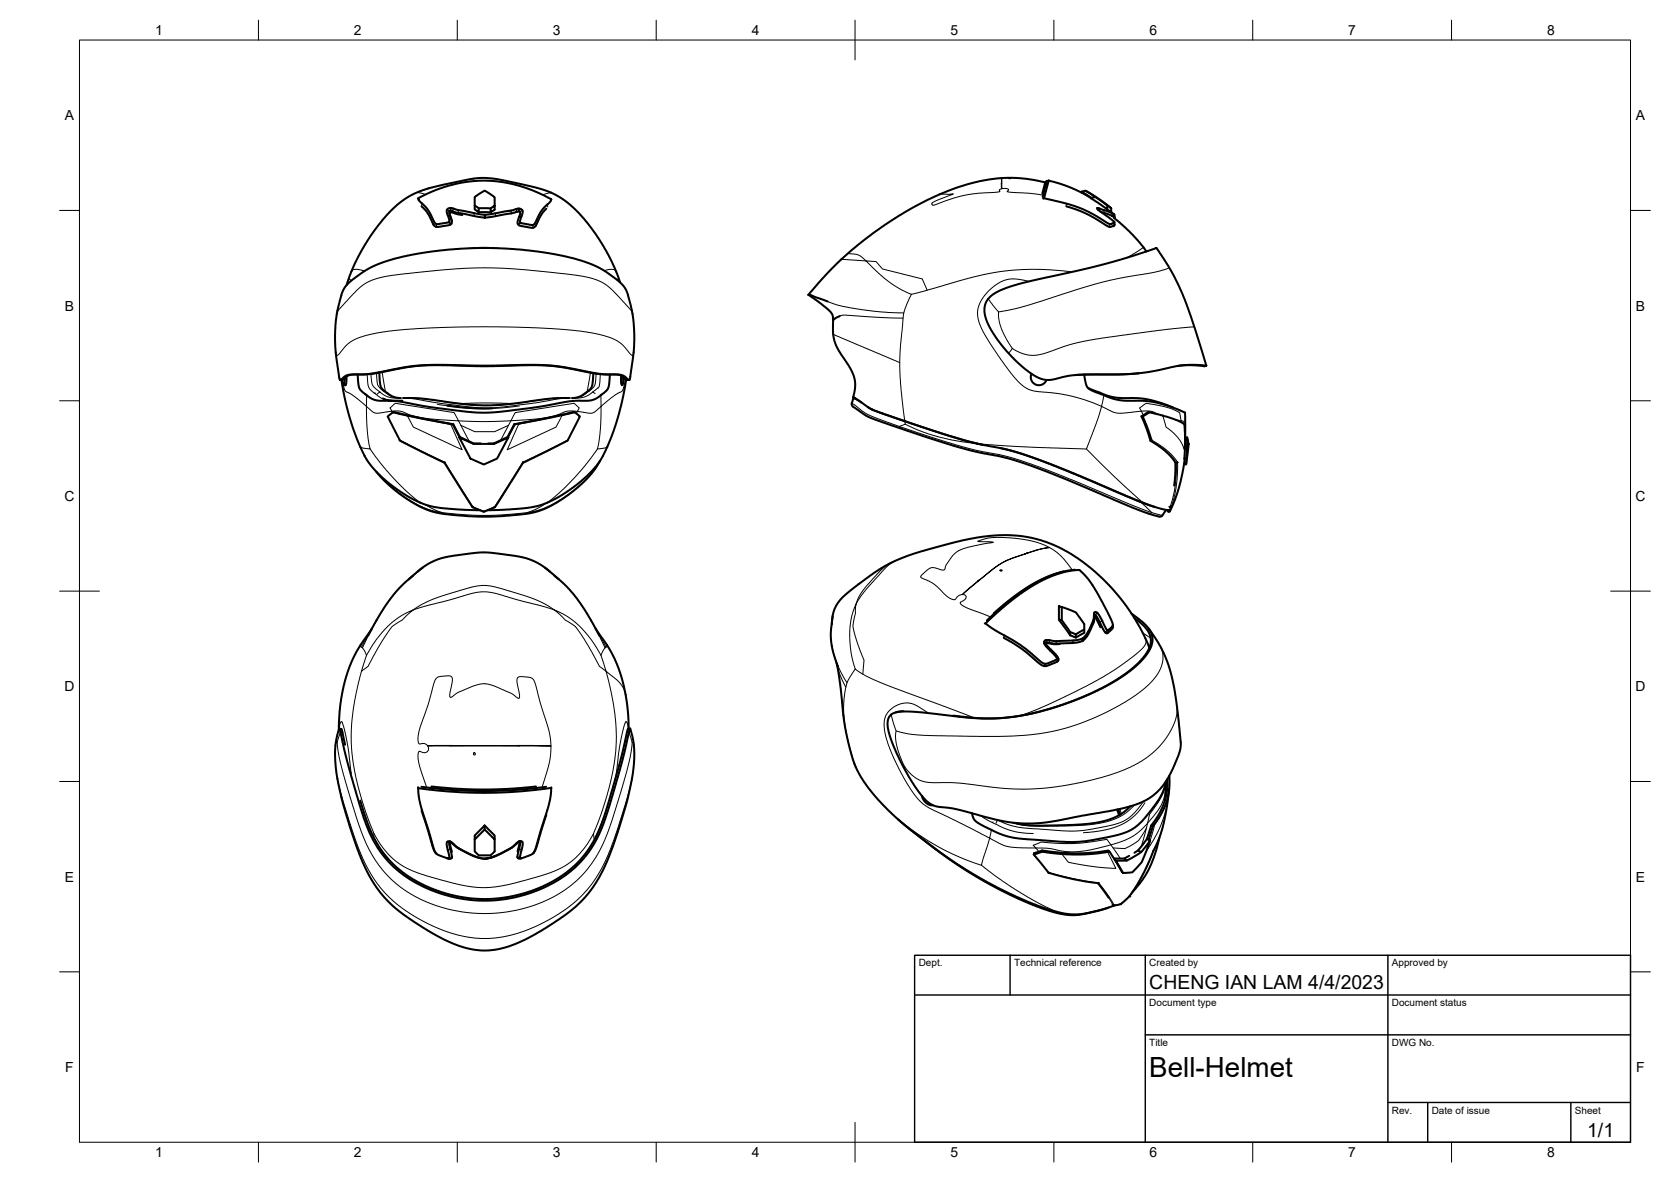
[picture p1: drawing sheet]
<svg xmlns="http://www.w3.org/2000/svg" width="420mm" height="297mm" viewBox="0 0 420 297" stroke-linecap="round" stroke-linejoin="round" font-family="sans-serif">
<defs><g id="words">
<text font-size="7" x="289" y="270.6">Bell-Helmet</text>
<g font-size="4.9">
<text x="289" y="248.5">CHENG IAN LAM 4/4/2023</text>
<text x="399.1" y="285.7">1/1</text>
</g>
<g font-size="3.5">
<text x="39" y="8.8">1</text>
<text x="89" y="8.8">2</text>
<text x="139" y="8.8">3</text>
<text x="189" y="8.8">4</text>
<text x="239" y="8.8">5</text>
<text x="289" y="8.8">6</text>
<text x="339" y="8.8">7</text>
<text x="389" y="8.8">8</text>
<text x="16.3" y="30.2">A</text>
<text x="411.3" y="30.2">A</text>
<text x="16.3" y="78">B</text>
<text x="411.3" y="78">B</text>
<text x="16.2" y="125.9">C</text>
<text x="411.2" y="125.9">C</text>
<text x="16.2" y="173.7">D</text>
<text x="411.2" y="173.7">D</text>
<text x="16.3" y="221.6">E</text>
<text x="411.3" y="221.6">E</text>
<text x="16.4" y="269.4">F</text>
<text x="411.4" y="269.4">F</text>
<text x="39" y="290.8">1</text>
<text x="89" y="290.8">2</text>
<text x="139" y="290.8">3</text>
<text x="189" y="290.8">4</text>
<text x="239" y="290.8">5</text>
<text x="289" y="290.8">6</text>
<text x="339" y="290.8">7</text>
<text x="389" y="290.8">8</text>
</g>
<g font-size="2.5">
<text x="231" y="242.9">Dept.</text>
<text x="255" y="242.9">Technical reference</text>
<text x="289" y="242.9">Created by</text>
<text x="350" y="242.9">Approved by</text>
<text x="289" y="252.8">Document type</text>
<text x="350" y="252.8">Document status</text>
<text x="289" y="262.9">Title</text>
<text x="350" y="262.9">DWG No.</text>
<text x="350" y="279.9">Rev.</text>
<text x="360" y="279.9">Date of issue</text>
<text x="396" y="279.9">Sheet</text>
</g>
</g></defs>
<!-- layer: Visible -->
<g fill="none" stroke="#000" stroke-width=".51">
<path d="M105.1 49.9l3.4-1.7 4.1-1.5 4.3-.9 5-.4 4.5 .4 4.3 .9 4.2 1.5 3.7 1.9M105.2 49.8l.3 .7 2.1 2.3 1.6 3 .5 .5 3.2-.5v-.6l-.6-2.3 .3-.4 .6-.2 2 .5 6.7 1.2M106 51.9l1.5 1.6 1.6 3.1 .7 .4 2.8-.4 .8-.3 .2-.9-.7-2.1 .3-.3 8.7 1.8M109 56.4l.1 .1M116.2 54l-3-.6-.1 .6 .5 1.4M119.4 51.6v1l1 .7v-1M120.4 53.3l3 .1M124.4 51.7l-.3 .1a2.57 2.57 0 0 1-2.2 .5h-.6a1.53 1.53 0 0 1-1.9-.9v-.6a1.39 1.39 0 0 1 .6-1.7l1.1-.7a.91 .91 0 0 1 1.6 0l.9 .6a1.24 1.24 0 0 1 .8 1.6v2.1l-1 .7v-1M134.7 56.6v.2M138.6 50.1l-.3 .7-2.1 2-1.7 3.3-.5 .4-3.2-.5v-.6l.6-2.2-.2-.5-.5-.3-8.8 1.6v.7l2.1-.3 6.6-1.3 .2 .6-.7 2.1 .2 .6 .8 .4 2.9 .4 .6-.4 1.5-2.8 1.3-1.5M138.6 50.1h.1M262.5 49.8l5 1.2 3.7 1.1 3.5 1.6 4.3 2.6 1.2-.4-4-3.1-.4-.5 2.5 .7 1.9 .9 .1 .8-1.6-.9-2-.6"/>
<path d="M262.8 45.9l-3.7-.8-3.8-.4h-2.7l-3.6 .3-3.7 .8-4.3 1.2-4.7 1.8-3.2 1.5-4.2 2.2-4 2.5-4.7 3.1-4.1 3.1-5.6 5-3.7 3.8-3.5 4.1M263.2 45.5l-1 4M263.7 45.4l4.8 1.5 3.6 1.6 2.3 1.4v-.2M263.7 45.4l-1.2 4.4-.2 .1M263.7 45.4l-.9 .3-.7 2.9M268.1 51.9l4.7 1.6 6.1 3.5h.4l.9-.4v-.8M271.9 48.2l2.5 1.5 1-.2-1.5-1a1.79 1.79 0 0 0-2-.3v.2M273.1 48l3.3 2 3 2.3M274.4 49.9l4 2.7v-1M275.4 49.5l4 2.8M279.4 52.3v1l-1-.7M279.4 53.3l.8 .7"/>
<path d="M280.2 56.6l-.2 .3M280.3 54.7l-.2 .1 4.9 4.4 3.3 4M87.2 71.6l1.7-1.5 3.4-2.4 4.2-1.9 6.8-1.7 8.7-1.3 8.4-.5 10 .4 8.7 1.1 7.1 1.7 3.2 1.2 3.1 1.7 3.5 2.6 1 1.1 .7 1.4 1.3 5.4 .5 5.2-.2 4.3-.9 6.7-.2 .4h-.2l-1-1-1-.3-5.3-.3-8.7-1.6-3.5-.5-3.8-.1-11.3 .2-14.3-.2-6 .4-10.6 1.9-4.8 .2-.9 .3-1.3 1-.2-.6-.9-6.5-.2-2.8 .1-4 .6-3.6 1-4.2 .6-1.3zM155.9 71l-2.1-5.4-3.7-6.4-3.3-4.2-2.2-2.4-2-1.8-3.5-2.2-4.3-1.5-9.5-2-4.2-.4-3.8 .5-10 2.3-3.8 1.5-3.3 2.2-3.7 3.7-4.1 5.6-3.2 5.8-2.1 5.4M203.3 74.1l4.8 1.7M203.3 74.1l3.4 2.4 2.2 2 .5 .8v1.1M211.2 79.4l-1.8 1M248.8 74.7l1.2-.9 1.5-.9 4.5-1.5 21.6-5 7-2 6.2-2.1 3.7 5.9 2.7 5.4 2.3 6.1 3.8 12.2-3-.2-2.7 .1-7.9 1.5-3.3 .5-4.1 .3-11 .1-3 .3-4.4 1-2.2-.3-2.8-1.6-3.6-3-2.8-3.1-2.8-3.7-1.5-2.9-.7-2.6 .2-1.8zM85.6 95.5h.5l1.2-1 1.1-.3 4.7-.2 9.3-1.7 6.5-.5 12 .2 12-.2 5.4 .1 3.6 .5 8.2 1.5 5.5 .3 .8 .3 1.1 1h.6M85.9 95.5l1.6 7.9 2.2 6.9 2.5 5.2 1.3 1.8 2.4 2.5 1.9 1.7 3.5 2.5 2.6 1.5 3.2 1.4 2.1 .5 2.9 .4 8.5 .4M86.6 95.1l-.2 1.7-.2-.2-.3-1.1M87.1 94.6l-.1 2.1-.6 .1"/>
<path d="M89.9 94.1l.2 2.6 .5 1.2 2 1.8 1.7 .8 5.7 .3 9.7 1.7 7.4 .9 4.3 .3 3.9-.2 7.5-.9 10.8-1.8 4.2-.1 1.3-.2 1.4-.7 2.2-1.9 .5-1.3 .1-2.5M95.4 93.6l.2 2.9 .4 1.1 2.6 2 2.1 .4M149.2 93.8l-.2 2.7-.5 1.1-2.5 2-2.1 .4M156.2 94.4v1.5l.2 .9 .3-.5 .2-1.4M156.4 94.5l-.2 1.7M157.4 95.4l-1.3 6.9-2.3 7.4-2.8 5.9-1.5 2-1.9 2-2.7 2.3-3.5 2.4-2.6 1.5-2.2 .9-1.7 .5-2.9 .5-9.4 .5M209.4 80.4l.1 3.9 .6 2.2 .8 1.6 2.8 4.3 1.1 2.7 .2 2-.5 2.8 4.9 3 8.1 2.9M259.4 93.9l-.2 .6 .1 1 .5 .8 .7 .4 1 .1 .5-.2 .6-.3 .5-.8M272.6 94.1l.5 2.6 .5 .9 1.4 .8 3.6 1.3 3.4 .9 5.3 .1 3.1 .4 4.2 1.2 3.4 1.4v5.8M273.6 97.5l5.6 2.1 2.1 .4h4.6l2.4 .3 3.5 .9 3.2 1.2M286.3 93.8l-5.1 .3-10.8 .1M303.3 91.9l-.5 .1-4.4-.2-2.1 .1"/>
<path d="M96.3 100.1l1 .4 1.2 .2M97.7 100.7h3.5M98.8 103.6l13.8 2.8a1.73 1.73 0 0 1 2 1.4l1.1 2M101.4 100l4.4 .1 10 1.4 5.3 .4 5.1-.2 12.6-1.6 4.3-.1M111.8 116.2v.1M112.5 101.9l6.6 .7h4.7M114 106.6h-.1M115.5 109.9l1.3 .6a6.5 6.5 0 0 0 4.8 1.1h.4a7.6 7.6 0 0 0 4.9-1.3l.9-.4-2.3 4.3a2.24 2.24 0 0 1-1.8 1.6l-1 .5a1.95 1.95 0 0 1-2.5-.2l-.7-.3a2.52 2.52 0 0 1-1.9-1.9zM115.6 109.9l-1.1-2a1.98 1.98 0 0 0-2.3-1.6l-12.3-2.4a1.31 1.31 0 0 0-1.8 .2l-.6 .6 3.1 6.1 9.3 4.6a4.1 4.1 0 0 1 2.7 2.3l5.1 8.1a4 4 0 0 0 3.1 2.5 1.74 1.74 0 0 0 2.1-.2l.5-.2a2.53 2.53 0 0 0 1.9-1.8l4.9-7.7a4.9 4.9 0 0 1 3.4-3.1l9.1-4.6 3.1-6-.5-.4a1.52 1.52 0 0 0-2.1-.4l-12.7 2.6a1.43 1.43 0 0 0-1.5 .9l-1.3 2.5M115.7 109.8l1.2 .7a6.1 6.1 0 0 0 4 .9M115.7 109.8l-.2 .1M119.1 111.4v.2"/>
<path d="M124.1 111.4l.1 .2M127.8 109.9l-.2-.1-2.4 1.1a3.5 3.5 0 0 1-2.4 .5M129.3 106.6h.1M131.4 116.2l.1 .1M144.5 103.6l-13.9 2.8a1.73 1.73 0 0 0-1.9 1.4l-1.1 2M150.9 115.8l-1.9 2.9-2.6 2.8-3.6 3-4.1 2.5-2.1 1-2.8 .9-8.2 .8-4.8 .1-5.3-.3-4.3-.4-3.5-.9-3.7-1.8-3.9-2.6-3.4-2.9-2.1-2.4M216.6 101.1l-2-1.2-.3 1.1a.83 .83 0 0 0 .4 1.3l3.1 2.2 4 1.6 18 5.9 6 1.6 7.7 1.6 3.9 1.2 9.9 3.7 20 8.4 4.1 1.3 .9-.3M218.2 102.3l2.1 1.1 7.2 2.5M219.3 102.9l.1 .1M227.5 105.9l11.2 3.6 8.4 2.3M227.5 105.8l15.9 5.1 9.6 2 5 1.5 9 3.4 20.7 8.7 3.2 1.1 2.9 .6M251.5 112.6l4.8 1.3 6 2.1 9.2 3.7 13.6 5.8 5.3 1.9"/>
<path d="M287.3 104.7l.7-.4a1.69 1.69 0 0 1 1.9-.5l4.9 1.4 3 1.4a39.9 39.9 0 0 1-3.6 21.8M289 103.6h-.4l-1.6 1M289.3 110.8l-1-3.1-1.3-3.1 .3 .1 1.4 3.2 .8 2.7v.2h-.2l3.6 2.4 1.4 1.4 1.2 1.6M296.1 116.2h-.6v3l-.3 2.8M297.8 115.2h.5M298 109.9h.5M298.8 111.6h.1M298.9 111.6l-.4-1.7-.2 6.4-.1 .4h-.5M298.9 111.6l-.7 5M118.9 127.4l-.1 .1M121.6 128.5v.1M124.4 127.4l.1 .1"/>
<path d="M293.2 128.1l-1 1.4M293.7 128.2l-.1 .3 .3 .1 .3-.1M293.7 128.2l-.1 .3M294 127.3l.5 .1M294.2 128.4v.1M93.5 158l-4 6.1-2.1 4.8-1 3.7-.6 3.1-.4 3.1-.2 4.6M103.9 144.7l-3.4 3-2.4 2.8-2.3 3.4-3.2 5.8M105 143.7l2.8-2.1 2.9-1.2 3.4-.8 7.1-.8 3.7 .3 7.1 1.1 3.5 1.4 2.8 2.1M106.3 142.6l-3.5 3M137 142.6l3.5 3M139.4 144.7l3.2 2.9 2.5 2.9 2.3 3.4 3.3 5.8M149.8 158l3.7 5.5 1.1 2.2 1.3 3.2 1 3.6 .7 3.7 .4 4 .1 3"/>
<path d="M209.2 156.6l-.3 2.5 .1 2.6 .6 2.5 1.1 3.3M209.2 155.8l.3-1.7 .4-1.3 .9-1.5 1.4-1.5 7.4-5.7 3-1.9 2.5-1.3 6.6-2.4 11-2.8 4.4-.8 3.7-.4 5.6 .2 5.1 1 4.8 1.8 4.5 2.7 4 3 4.7 4.5 3.8 4.7 3.3 5.3 2.4 5.1M209.4 154.8l-.3 2.1M247.8 156.7l2.4 1.7 6.2 3.6 5.3 4.3 1 .5 1-.2 2.1-1-.4-.7-2.6-2.7-.3-.6 .2-.6 .9-.2 2.3 .3 3.9-.1 2.3-.5M266.3 152.3l.7 .2v3.4l-.7-.3zM266.3 155.6l2.8 4.1v-.9M267 152.5l2.2 .8a3.4 3.4 0 0 1 2.4 2l.2 .4a2.32 2.32 0 0 1 .7 2.6l-1.2 .6a1.36 1.36 0 0 1-1.8 .1l-.4-.2-2.1-2.9M267.5 143.6l-4.3 1.4-3.8 1.9-4.7 3.2-4.8 4M270.3 143.2l-2.2 .3-2.4 .6-2.9 1.2-2.9 1.4-2.5 1.6-3.8 2.8-5.5 4.8M270.5 159.4v.8l-1.4-.5M271.3 143.2h.1M271.4 143.2l-2.5 .3-3 .8-2.6 1-3 1.5-5.9 4-6.6 5.9h-.2"/>
<path d="M271.4 143.2l1.8 1.8 1.7 2.4 3.5 6.3 1.4 3.3-.1 .5-1 .8-.3 .1-2.2-4-.4-.5-.5-.1-.5 2.3-1.4 2.9-1.3 1.5 .1 .6 1-1.1 .7-1.2 1-2.2 .4-2.1 .6 .7 1.6 3.1 .6 .8 .5-.1 1-.9 .2-1M272.6 158.2v.8l-2.1 1.2M275.2 154.8l1.5 2.8M278.6 159l-.3 .2M284.5 154.2l3 2.4 1.6 1.8 .4 .9 .3 1.2-.3 2-1.7 2.6-2.8 2.8-3.9 2.9-4 2.2-5.9 2.6-5.3 1.9-6.3 1.8-4.9 .9-4.5 .4h-3.1l-4-.3-12.7-1.4-3.5-.1-1.6 .2-1.4 .7-.7 1.3v1.9l.8 3 2.1 4.7 2.6 4.8 2.8 4.3 1.3 1.4 1.2 .9 1.4 .7 5.5 .7 10.5 2.8 3.3 .5 2.8 .3 3.7-.1 3.9-.5 15.9-3 3.6-.9 2.4-.9 2.6-1.4 1.3-1.1 1.6-1.8 2.4-4 1.8-4.7a10.6 10.6 0 0 0-.1-4.9l-1.1-9.5-1.5-6.3-1-2.9-1.2-2.5-3-4.5M285.2 155.3l2.5 2.1 1.1 1.5 .5 1.1 .1 1-.4 1.8-1.6 2.6-2.8 2.6-3.3 2.5-3.6 2.1-4.7 2.2-5.3 2.1-6.4 1.9-4.2 1-3.3 .5-4 .2-4.7-.1-5.4-.6M210.3 166.6l.2 .5M210.5 167.1l.7 4.7 1.3 11.1 1.2 5.3 1.4 4.4 2.1 3.8 2.6 3.4 3.3 3.6 3.5 3.2 8.9 6.9 7.1 4.9 8.4 4.8 8.4 3.8 6 2.1 1.8 .4 2.5 .3 3.6-.3 4.3-1.1 2.5-.9M227.1 178.7l-1.9 .3M252.4 160.3l4.5 2.8 4.4 3.6 1.3 .7 .9-.1 1.8-.8 .6-.3 .3-.5-.4-.8-2.7-2.8-.1-.6 3 .2 3.9-.1 2.2-.5M262.9 161.6l3.6 .2M265.9 166.2l-.1 .1"/>
<path d="M272.3 161h-.1M85.3 183.1l2.4 9.8 3.8 12.8 2.4 5.5 1.3 2.1 1.6 2.2 2 2.2 2.6 2.1 3 1.9 3.1 1.6 4 1.5 2.8 .7 3.9 .7 2.9 .1 4.5-.1 3.1-.5 3.5-.9 3.4-1.2 3.6-1.7 2.4-1.6 3-2.3 2.2-2.3 2.8-4.1 2.2-4.9 3.7-11.8 2.9-11.8 .8 2.8 .3 3.2-.2 3.8-.7 4.3-1.2 5.3-2.7 8.6-2 5.2-2.2 4.4-1.5 2.4-1.9 2.4-2.3 2.3-1.8 1.5-3.9 2.7-4.4 2.7-2.6 1.4-4.1 1.7-2.8 .8-2.2 .2-3.7-.1-2.7-.6-2.4-.9-5.1-2.5-7.4-4.7-3.8-3.1-3.2-3.8-1.8-2.9-1.4-2.9-1.6-3.9-2.2-6.5-1.7-5.9-1.2-5.6-.4-2.7-.2-3.9 .4-2.9zM85.3 183.1l.6 .3 .9 3.8M105.1 197.8v.3l6.2 .7 9.8 .4 9.6-.3 7.9-.9M105.1 198.1l.2 2.2 .6 2.5 3.1 10.3 .6 1.3 1 .6 2.3 .7-.6-3.8 .2-.4 .5-.1 2.5 1.9 2.4 1.2 2.1 .9 1.9 .4M106 197.7l7 .8 7 .3 8.4-.2 8.9-.9M108.5 197.6l5.7 .6 5.6 .2 7.5-.1 7.5-.7M138.6 198l-.1 2.1-.6 2.5-3.1 10.3-.7 1.5-1 .6-2.3 .7v-.6l.6-3.2-.1-.4-.6-.1-2.1 1.6-2.3 1.3-2.5 1.1-1.9 .4 1.8-.3 2-.9 3.1-1.6 1.8-1.5 .2 .4-.7 3.5 .4 .4 .8-.2M138.6 197.9v.1M158.4 183.1l-.5 .1-.2 .5-1.6 7.1-3.8 13-1.1 3.4-1.6 3.5-1.8 3-2.3 2.9-3.1 2.7-3.5 2.2-5 2.3-6 1.6-5 .5-5-.2-5.7-1.1-5.3-2-4.7-2.7-3.4-2.8a31.7 31.7 0 0 1-7.9-15l-.3-.9M293.2 196.4l-.7 2.3-1.2 2.3-3.4 4.5-2.1 2.1-1.7 1.1-1.8 .8-3.4 .8-4.9 .9-3 .4-3.9-.1-9.6-.7-3.3-.4-3.5-1.1-4.7-2.4-1.1-1-.5-1.5M293.3 196.2l-.4 5"/>
<path d="M293.6 195.7l-.1 1.9-.4 2.9-.7 2.2-1.6 2.9a10.1 10.1 0 0 0-2.3 4.8l-.1 .4M293.9 195.2h.1M293.9 195.1l.1 2.4-.4 3-.9 2.5-1.2 2.3a12.3 12.3 0 0 0-2.6 5.3l-.1 .4M294 198.2l-1 6.8-1.2 4.7-3.6 8.3-2.2 4.3a14.5 14.5 0 0 1-4.2 4.9M106 203.7l2.9 9.5 .8 1.3M112.4 215.7l.9 .1 .3-.3-.7-3.5 .2-.5 1.8 1.4 2.6 1.5 2.7 1.1 1.7 .3M113.1 211.5l.5 2.6M113.7 215.3l-.1 .3M119.4 211v1.9a1.74 1.74 0 0 0 1.3 2.1h1.5a1.88 1.88 0 0 0 2.2-2.5v-1.5M119.5 209.8l2.4-2.3v1l-2.5 2.5v-1zM121.9 207.5l2.5 2.5v1l-2.5-2.5M130 215.3l.2 .2"/>
<path d="M130.6 211.5l-.5 2.4M137.4 204.8l-2.6 8.4-.7 1.2M225.8 205.9l8.5 6.8 7.7 5.4 8.5 5 8.3 4 6.2 2.1 3.9 .8h1.7l2.2-.4 5.9-1.5M231.8 200l.3 .9 .8 .9 .9 .5h.7M259.9 214.7l.8-.2a5 5 0 0 1 3.8-.1l3.9 .3h3.5l6.2-.5a.89 .89 0 0 1 1.3 .5l3 4.7M262 213.7v.3M279 214l-.3-.3-2.9 .5-4.3 .2-7-.3a5.7 5.7 0 0 0-4.5 .3l-.1 .3 3.8 4.7 6.5 1.6 5.9 .9M280.2 216l.3 .3M280.5 216.3h.7a5.1 5.1 0 0 0 4.4-1.3 12 12 0 0 0 3.6-3.8l-.7 2.1a10.4 10.4 0 0 1-3.9 5.9l-1.3 .1a1.02 1.02 0 0 1-1.4-.9zM280.9 203.4l.5 1.5M281.2 203.4l.4 1.3M282.7 215.8l.6 .5"/>
<path d="M283.9 215.1l-.3 .2a4.2 4.2 0 0 1-3.2 .4h-.3M284.2 202.6l-1.6 1.5-1.8 1.1-3 1.1-2.5 .5-5.3 .5-7.6 .2-4.6-.2-2.4-.5M286.2 213.7l.7 .5M289.2 211.2l-.8-.4-.6 .7a8.9 8.9 0 0 1-2.6 2.8M289.5 207.4l.4 .2M290 213.8h.1M291.5 210.6l-1 3.7-1.8 4.5-1.7 2.7-2.4 2.8M276.1 221.9l2.6 3.7M276.3 221.9h-.2M279.8 227.3l.2 .3 .2-.1M281.8 227.2l-1.8 .4"/>
</g>
<!-- layer: Visible Narrow -->
<g fill="none" stroke="#000" stroke-width=".25">
<path d="M106.2 51.2l-.2 .6M107.8 47.3l-2.7 1 1.9 .6M109.8 56.3l-.1 .7M112.4 52.7l.6 .4M112.6 54.1l.6 .2M112.9 55.8l.3 .7M112.9 55.8l.6 .4M113.2 52.3v.7M113.5 52.3l-.1 .7M114 52.4l-.2 .7M115.3 52.8l-.1 .7M119.3 53.6l-.2 .7"/>
<path d="M119.5 44.8l-.5 .1M124.5 53.6l.2 .7M128.5 52.9l.1 .7M129.8 52.5l.1 .7M130.3 52.4l.1 .7M130.5 52.4v.7M130.8 56l-.6 .4M130.9 56l-.4 .6M131.1 54.3l-.6 .2M131.3 52.8l-.6 .4M134 56.5v.7M137.6 51.4l.1 .6"/>
<path d="M138.5 48.4l-2 .6M251.8 44.8v2.3a.49 .49 0 0 0 .8 .2l1 .3v.2l-.4 .3 .2 .1 5.8 .4 2.9 .4M251.8 47.4l-.4 .2v.5l-.3 .1-5.3 .4-3 .4-2.7 .7-5.1 1.8h-.6l-.1-.4 .5-.4 4.9-2-3.4 .1M251.9 44.8v2.6M253.6 44.9h.6zM268.2 51.2l-.1 .6M275.9 52.3v.3M276.1 52.3v.4M276.5 52.4v.6M277.6 52.8v.7M279 56.3v.7M279.6 53.6v.7"/>
<path d="M84.8 78.4l3.3-3.8 2.5-2.5 1.8-1.2 2.4-.9 3.6-.8 10.5-1.1 7.3-.6 5.4-.2 6 .2 7.2 .6 10.5 1.1 3.6 .8 2.5 .9 1.7 1.2 2.5 2.5 3.3 3.8M84.9 78l-.2 .9M88.2 70.6l-.4-.5-.5 1M91.7 68.1l-2.3-.4-.7 .1-.3 .4M125.4 62.4l-3.9-.2-3.9 .2M151.9 68l2-.3 .7 .1 .3 .4M155.2 70.4l.3-.3 .4 .9M158.9 78l.1 .9M208.1 75.8l2.8 1 5.5 1 5.4 .6 5.4 .2M211.2 79.4l1.5-.2 7.8 .5 6.6 .3M213.2 63.7l2.7 .4 1.8 1.5-6.1-.4M233.1 72.9l-.7-1.7a1.64 1.64 0 0 0-1.7-1.4l-8-2a1.89 1.89 0 0 1-1.7-1.2l-.1-.1a1.92 1.92 0 0 0-2-.9h-1.2l3.1 3 3.1 2.5 3 1.8 2.3 1.1"/>
<path d="M248.5 75.1l1.8 2.4a2.02 2.02 0 0 1 .8 2.2l.4 2.1 .7 1.9 2.3 3.9M258.8 70.7l-3.7-.6-1.6 .1-1.2 .3-1.3 .7-2.1 1.6-1.4 1.6-1 1.4-.7 2.2 .2 2.2 1.2 3.1 2.1 3.5 5.6 7.9 2 2 1.7 1.1 1.7 .5 5.5 .6 3.8 .7 4.3 1.3 3.1 1.2 .6-2.8M269.6 68.3l-5.6-.5-3.5-.1h-3.4l-5.4 .5-7.4 1.5-14.2 4a1.7 1.7 0 0 0-1.5 1.5l-1.4 3.8-.9 10.8 .2 6.9 1 9a.74 .74 0 0 1 .1 .8 .74 .74 0 0 1-.7 .4l-.8 .3M287.5 62.2l-4.1 2.6M294 67.3l-3.6 1.1-8.6 1.5-4.7 1-5.2 1.5-13.8 4.4-3.1 .8-3.9 .8M84.4 88.5l.2 .7h.4l2.5-2.8 1.9-1.2 2.4-.8 3.3-.8 4.6-.6 4.9-.4 16.6-.5 9 .1 8.9 .4 5 .4 4.5 .6 3.3 .8 2.4 .8 1.9 1.2 2.5 2.8h.4l.2-.7M86.3 96.8l.6 1.5 2.2 1.3 3 2.5M86.6 95.4h.5M92.2 99.3l-.1 2.8M92.3 94.1l.3 2.8 .5 1 2.8 2.2 1.4 .5 1.1 .1M93.3 94l.1 1.9 .3 1 2.5 2.1 1.6 .8 1.5 .2 3.9 .1 7.6 1.3 8.5 1 3.7 .1 2.4-.1 8.4-1 7.6-1.3 4.2-.1 1.8-.4 1.5-1M94.1 98.8h.4"/>
<path d="M94.7 93.8l.3 3 1.3 1.4M95.6 98.5l-.8 .6M96.1 93.5l.8 4.9M96.3 98.2l2.2 1.4 2.1 .4M96.3 98.2l.4 .1M148.3 98.2l-.5 .1M148.5 93.7l-.9 4.7M148.9 98.5l.7 .4M149.9 93.9l-.2 2.4-.6 1.1-2.5 2-1.4 .5-1.3 .1M150.3 97.5l-1.4 1.1M150.9 94l-.1 2.4-.3 1.1M151.1 99.3v2.8"/>
<path d="M157.3 95.2l-.4 1.8-.5 1.3-2.2 1.3-3.1 2.5M209.5 84l16.7 7.1M276.3 98.5l.2 .4M300.3 82.1l-10.8 1.2-15.8 2.2-4.7 1.1-6.2 2.2-1.9 .4-1.5 .1-1.4-.2-2.9-1.2a.43 .43 0 0 0-.4-.3 .43 .43 0 0 0-.4 .3l-.7 .9M92.1 102.1l.2 6 .8 4.7-1.9-.2-.6-.3M92.1 102.1l1.5 1.3 .8 .4 4-.5 .3 .4M93.1 112.8l3 4.1 3.2 3.6 3.1 3.2 3.2 2.6M94.7 118.6l1.6 1.9 2 1.8 5 3.6 3.8 1.9 3.9 1M98.1 102.5l.5-.4a1.33 1.33 0 0 1 1.5-.6l14.1 2.2 1.1 2.1-6.8-.5-3.5-.5-1.9-.5-2.1-.9-2.5-.1zM102.4 104.4l.6 1.1a3.3 3.3 0 0 0 1.6 2.2l11.6 5.3-2.5-5.6a.95 .95 0 0 0-1.1-1M103.2 100l3.9 .3 9.5 1.3 5.3 .3 5.4-.2 10.7-1.5 3.4-.2M110 101.6l5.5 .8 5 .3 5.9-.2 4.2-.5"/>
<path d="M115.7 101.4l4.9-.1 8.3 .1M115.9 106.9l1.3 .6a6.1 6.1 0 0 0 4.4 1h1a4.9 4.9 0 0 0 3.7-.9l1.5-.7M141.4 104.3l-1 1.9a2.71 2.71 0 0 1-2 1.8l-10.9 5 2.4-5.2a1.72 1.72 0 0 1 1.9-1.5l.4-.2M142.8 110.5l-9.4 4.7a4.9 4.9 0 0 0-3.3 3.1l-4.6 7.4a3.3 3.3 0 0 1-1.8 1.9l-1.2 .5a1.77 1.77 0 0 1-2.2-.2l-.5-.2a2.1 2.1 0 0 1-1.5-1.3l-5.1-8.1a5 5 0 0 0-3.5-3.1l-9.2-4.6M145.2 103.4l-2.6-.1-3.3 1.3-2.3 .4-8.5 .7-2.6 4.9M145.2 103.4l.4-.9-.4-.4a1.32 1.32 0 0 0-1.6-.6l-14.1 2.2-1 2-5.8 .2-7.4-.1 2.7 5.1M145.2 103.4l-.3 .5M150.2 112.8l-2.3 3.2-3.4 4-3.7 3.7-3.2 2.6M150.4 116.6l-1.3 1.9-1.9 2.1-4.6 3.9-2.9 1.8-2.5 1.3-2.2 .7-2.3 .5M151.1 102.1l-.1 5.8-.7 4.4a.35 .35 0 0 0 0 .5 .35 .35 0 0 0 .6 0l1.3-.2 .5-.3M151.1 102.1l-1.6 1.4-.7 .3-3.6-.4M214.2 101.4l3.8 2.7 8.1 3.1"/>
<path d="M226.1 107.2l15.8 5 4.6 1.2 5.8 1.1 4.6 1.3 8.8 3.2 18.5 7.8 5.4 2M226.1 107.2l.2 .4M227.6 106.6l4 1.8 4.7 1.5 4.4 .9 4.9 .7M228.6 106.2h.1M273.2 112.8l7 7 7.1 6.5M287.5 104.3l-1-1.8 .4-.3a2.59 2.59 0 0 1 3.1-.6l3.9 .9 2.6 1.1 .5 2.5M289.5 110.8l2.9 2 2 1.7a3.8 3.8 0 0 1 1.4 3.9l-.6 5.3-1.4 4.9M289.5 110.6l3.1 2 2.6 2.4a3 3 0 0 1 .9 2.9l-.1 2.5-.5 3.5-1.3 4.5M291.2 104.1l-1.4-.7-1-.1-7.8 .5-1.4-.4-2.6-1.3-1 3.3-2.5 6.6a.92 .92 0 0 1-1.4 .8l-17.1-.6-9.2-.7M292.4 104.4l.3 1.1a2.92 2.92 0 0 0 1 2.2l1.3 1 1.5 1.7 .7 1.1 .6 1.5v-5.6a.76 .76 0 0 0-.3-1M295.7 105.5l2.3 .4M298 108.5h.1"/>
<path d="M107 126.8l2.3 1.3 1.7 .7M111 128.8l9.4 .7h4.7l7.6-.7M111.1 128.8l.2 .3M132.7 128.8l-.2 .3M137.3 126.5l-2.1 1.2-2.5 1.1M286.8 126.1l2.8 2.7M287.6 126.4h-.1M289.6 128.8l2.6 .7M289.6 128.8l-.8 .3M93.5 158.1l-2.6 4.5M94.7 155.9l-3.6 6.9M103.9 153.3l2.6-1.6 3.7-1.6 8.1-2.5 3.2-.5 3.1 .4 8.2 2.5 3.7 1.5 2.9 1.8-14.6-4.1-2.7-.5h-1.3l-2.3 .5z"/>
<path d="M105 143.7l-1.1 1M138.3 143.7l1.1 1M139.4 153.3l3.8 1.9 2.4 2.1 2.4 2.5 2.1 3.1a17.5 17.5 0 0 1 2.3 5.8l-1-.8a3 3 0 0 1-1.4-1.9l-4.2-7.1-1.1-1.5-1.3-.8a4.8 4.8 0 0 1-2.2-1.7zM148.6 155.9l3.5 6.9-1 1.9M149.8 158.1l2.6 4.5M209.2 155.8v.8M225.5 140.8l-1.7 .9-1.5 1.4-4.4 4.9-1.6 2-1.1 1.8 .8-1.9 1.8-2.5 3.9-4.3 2.2-1.6M241.9 149.4l7-5.9 3.3-2.2 1.9-.9 5.2-1.8 2.3-.6 2.3-.4-1.7 .3-2.3 .6-5.3 1.8-2.3 1-3.1 2.2zM242 149.4l.8 .2 .1 .5-.3 .6-1.1 .7-.1 .2 .5 .5 1.5 .8 5.6 2.1M252.5 159.7l-.2 .5M269.6 143.2l-2.1-2.6-1.6-1.7-1.9-1.2-2.3-1.1-2.8-.8-3.9-.6-3.3-.1-3.4 .1-2.4 .9 3.9 .2-6.2 1.2-2.4 .8-1 .7-1 1-1.3 2-.5 1.2-.5 .1-1.7-.6h-1l-1 .5-1.7 1.6 .3 .5 3.1 1.5 2.9 2.8 1.3 .9 1 .2 1-1 .8-.3M273.5 158.8l.1 .5"/>
<path d="M274.9 155.8l.1 .6M275.1 154.6l.1 .4M275.1 154.1l.1 .5M275.2 153.9l.1 .6M275.9 154l-.5 .5M277.2 156l-.7 .3M278.4 158.4l-.5 .5M278.4 158.4l-.1 .7M279.8 157.1v.6M287.4 159.1l1.9 1.3M90.7 162.1l-.1 .3 .8 .7 .8 1.6-1.8 5.9-1.5 6.9-.6 6 .1 4.8 .8 5.6 .9 3.9 1.8 6.3 2.1 5.4v.9M92.2 164.7l2.4-3.9 3-3.5 3.4-2.6 2.9-1.4-2 1.7a5.1 5.1 0 0 1-2.2 1.7l-1.1 .7-1.1 1.5-2.5 4-1.8 3.3a5.2 5.2 0 0 1-2.2 2.4l-.1 .1"/>
<path d="M152.6 162.1v.4l-.5 .3M157.3 174.6l-.5-1.6-.8-1.2-.8-.9-2.8-2.2 1.2 4.8 1 5.7 .4 5.8-.2 3.7-.7 5.2-1 4.2-1.6 5.4-2.3 6 .3 1.5M209.1 162.2l1.2 4.2 1.4 3 1.3 2.2M210.5 167.1l.7 2.5 1.5 3.1M212 179.8l.3 1.5M215 168.1l-1-4.4-.3-4.9 .4-3.6 1.1-3.4-.1 2.3-.4 1.6a8.5 8.5 0 0 0 .6 5.1l1.3 3.6a5.3 5.3 0 0 1 .4 3.8v1.2M224.1 179.6l.8 2.9a4.3 4.3 0 0 1 .3 2.7l.2 1.9 .5 1.7 1.6 3.9M233.4 179.1l-3.5-2-1-.4-1.1-.1-1.7 .4-1.4 .7-1 .8-1 1.4-.3 1-.1 1.4 .5 3 1.3 3.8 2.4 5 3.4 5.6 1.4 1.6 1.9 1.5 15.6 7.8 .5-2.1M262.5 161.6l.4 .1M262.8 166.8l-.1 .6M263 160.9v.6M263.3 160.8l-.1 .6"/>
<path d="M263.9 160.9l-.1 .6M264.3 163.3l-.2 .2M265.6 161.1l-.1 .6M265.8 165.6l.2 .5M265.8 165.6l.3 .1M269.8 161l-.1 .6M288 160.4l.2 .6-.1 .7-.5 .9-.8 .8-3.4 2.7-4.2 2.9-5.7 3.3-6.8 3.3-5.8 2.6-4.6 1.7M291.7 162.3l.7 2.2v1.2l-.3 1.6-1.3 2.5-2.5 2.7-3.2 2.5-5.4 3.2-4.7 2.3-5.8 2.1-3.6 1-4 .7-3.8 .5-5.5 .2-19.6-.2-4.5-.4-2.9-.7M295.9 177.5l-.1 2.4-1.2 3.3-2 3.1-3 3.1-3.3 2.3-3.4 1.7-3.6 1.3-5.2 1.4-5.9 1.2-5.3 .7-4.9 .3-4.7-.1-11.8-1.4-8.8-.3-2.3-.9-1.4-1.1-1.5-1.8-.2 .3M84.8 186.6l.4 3.1 1 4.3 3.2 10.9 2.3 6.1 2.1 4.3 2.8 3.8 2 2.1 2 1.6 2.1 1.5 2.9 1.6 4.7 1.9a36.9 36.9 0 0 0 33.7-5.6l2.4-2.3 2.1-2.5 1.9-2.9 1.7-3.5 1.9-5.1 3.1-10.4 1.3-5.1 .5-3.8M84.8 195.7l1.8 6.6 3.8 11.5 2.5 5.2 1.6 2.6 2 2.5 2 2 2.9 2.3 2.8 1.9 3.8 2 3.6 1.6 3.4 1 2.5 .6 3.5 .3 3.5-.1 3.2-.5 3.6-1 3.2-1.3 3.9-2 3.2-2 2.7-2 2.5-2.3 3.1-4 1.7-3 1.2-2.5 1.5-3.8 2.2-6.8 1.6-5.5 .8-3.3M85.3 183.1l.2-1.3 .4-.5 .5 1.4 .9 3.7 1 8.1"/>
<path d="M86.1 184.1l-.5-.1-.6 1.9a.6 .6 0 0 1-.4 .7l-.3 .8M107.5 187.4l31 .1zM107.5 187.4l-.8-.5h-1.4l-.2-.7 .1-1.4 .4-2.1 2.3-6.6 1.3-4.7 .4-.9 .4-.3 2.6-.4 .7 .1 .3 .3 .1 .9-.6 3.6 .1 .5 2-1.2 3.3-1.4 2-.6 1.4-.2 2.5 .7 3.8 1.6 2.1 1.4 .3-.1v-.7l-.6-3.4 .1-.9 .6-.4 2.7 .3 .7 .5 .5 1 1.4 5.2 2 6.5 .5 2.8v2.3l-.3 2.7-1.8 6.4M107.5 187.5l.3 .8-.4 .7-.9 .2-1.1-.4-.3 .9 .3 2.3 1.8 5.7M157.6 184.1l.5-.1 .6 1.9a.6 .6 0 0 0 .5 .7l.2 .8M158 183.2l-.2-1.4-.4-.5-.6 1.5-.8 3.9-1.3 9.2M245 180.4l-22.6-8.4-4.8-2.2-2.6-1.7-1.4 2.2-.7 1.6-.6 3.2-.2 3.4 .3 3.4 .5 2.9 1.2 4.6 1.1 3.4M293.2 197.1l-.3 2.7-.8 2.4-1 1.6-1.6 1.9a4.4 4.4 0 0 0-1.4 3l-1.1 4M293.2 196.2l-.3 1.7-.6 1.8-1.1 1.9-2.1 3a5.5 5.5 0 0 1-2.5 4.3l-1.6 1.1-1.7 1-4 1.3 2.4 3.5M294 198.3l-.6 4.3-1.2 3.9-1.9 4.2-1.9 2.9 1.5-4.9a6.8 6.8 0 0 1 1.4-3M94 209.5l1.8 2.9 1.9 2.3 2.1 1.9 2.3 1.5 3.6 1.5 5.7 1.7 6.1 1.4 3.4 .4 4.2-.3 4.2-.9 8-2.2 3.6-1.5 2.6-1.6 2.1-1.9 1.8-2.3 1.8-2.9M106 203.6l.2 .1"/>
<path d="M112.9 215.8h.3M113 211.6h-.6M113.2 213.3l-.6 .3M113.2 211.5h.1M113.5 211.6l-.1 .1M113.5 215.7h-.6M113.8 212l.2 .1M115.2 213.1h.1M119.3 215.1h-.2M124.5 215.1h.2M128.5 213.1h.1M129.9 212h-.1"/>
<path d="M130.2 215.6l.6 .1M130.3 211.6h.1M130.5 211.4v.1M130.5 213.3l.6 .3M130.7 211.5l.6 .1M130.9 215.7l-.4 .1M137.7 203.6l-.1 .1M151.7 205.7l-2.2 5.4M226 206.1l4.9 3.6 5.4 3.3 5 2.4 5.5 2.1 2-6.9 2.9 1.6 1.5 .5 2.1 .3 4.1 .1a1.54 1.54 0 0 1 1.8 .9M226.5 206.5l9.6 7.5 6.3 4.4 7.6 4.4 8.1 3.9 6.3 2.3 4.4 .9 3.2-.1 6-1.5M246.7 205l2.2 1.4 4.4 2 2.7 .8 3.8 .3M246.8 217.5l3.4 2.6 5.2 3.5 5 3 5.3 2.5"/>
<path d="M249.7 206.5l-.1 .2M250.8 206.1l-.4 .8M259.8 212.4l.8-.3a4.3 4.3 0 0 1 3.4-.3l3.3 .2 4-.1 7-1 1 1.4-5.3 1.3-3.8 .5-3.1-.2-3.6-.7-2.2-.1a1.54 1.54 0 0 1-1.5-.7zM277.8 214.2l.7-.1 2 4.1-5.2-.4-5.4-.9a2.34 2.34 0 0 1-2.3-1.5l-.6-.8M281.2 203.4l.2 .7M281.6 203.3l.4 1.2M285.2 202.3l-1.7 1.6-2.6 1.7-2.9 1-2.9 .5-5.5 .4-9 .1-3.5-.2-2.8-.7M287.6 201.4l-3 3.5-2.1 1.5-2.9 1-7.2 1.3-5.2 .1-9.9-.7-3.2-.7-3.2-1.3M287.9 201.7l-1.2 1.7-1.3 1.5-1.9 1.5-1.4 .8-1.9 .7-2.2 .6-5.6 .8M288.2 208.1l-.8 1.4a7.8 7.8 0 0 1-4.9 3.7l-2.6-.1M292.5 207.2l-1.4 4.4-3 6.7-1.9 3.6a11.8 11.8 0 0 1-4.7 5.4h-.3a.97 .97 0 0 1-1.5-.7l-2.6-3.7a1.6 1.6 0 0 0-1.6-1.1l-6.7-1.2-5.2-1.3M269.6 229.8l1.4 .1"/>
<path d="M278.7 225.6l1.1 1.9"/>
<circle cx="251.7" cy="143.3" r=".23"/>
<circle cx="119.3" cy="189.4" r=".27"/>
</g>
<!-- layer: Visible -->
<g fill="#000">
<circle cx="295.8" cy="116.3" r=".25"/>
<circle cx="284" cy="225.3" r=".25"/>
</g>
<!-- layer: BORDER -->
<g fill="none" stroke="#000" stroke-width=".25">
<path d="M20 10.1h390v276.9h-390zM65 5.1v5M115 5.1v5M165 5.1v5M215 5.1v10M265 5.1v5M315 5.1v5M365 5.1v5M15 52.9h5M410 52.9h5M15 100.7h5M410 100.7h5"/>
<path d="M15 148.6h10M405 148.6h10M15 196.4h5M410 196.4h5M15 244.2h5M410 244.2h5M65 287v5M115 287v5M165 287v5M215 282.1v9.9M265 287v5M315 287v5"/>
<path d="M365 287v5"/>
</g>
<!-- layer: TITLEBLOCK -->
<path d="M230 240.1h180v46.9h-180zM230 250h180M254 240.1v9.9M288 240.1v46.9M349 240.1v46.9M288 260.1h122M349 277.1h61M359 277.1v9.9M395 277.1v9.9" fill="none" stroke="#000" stroke-width=".36"/>
<use href="#words"/>
</svg>
